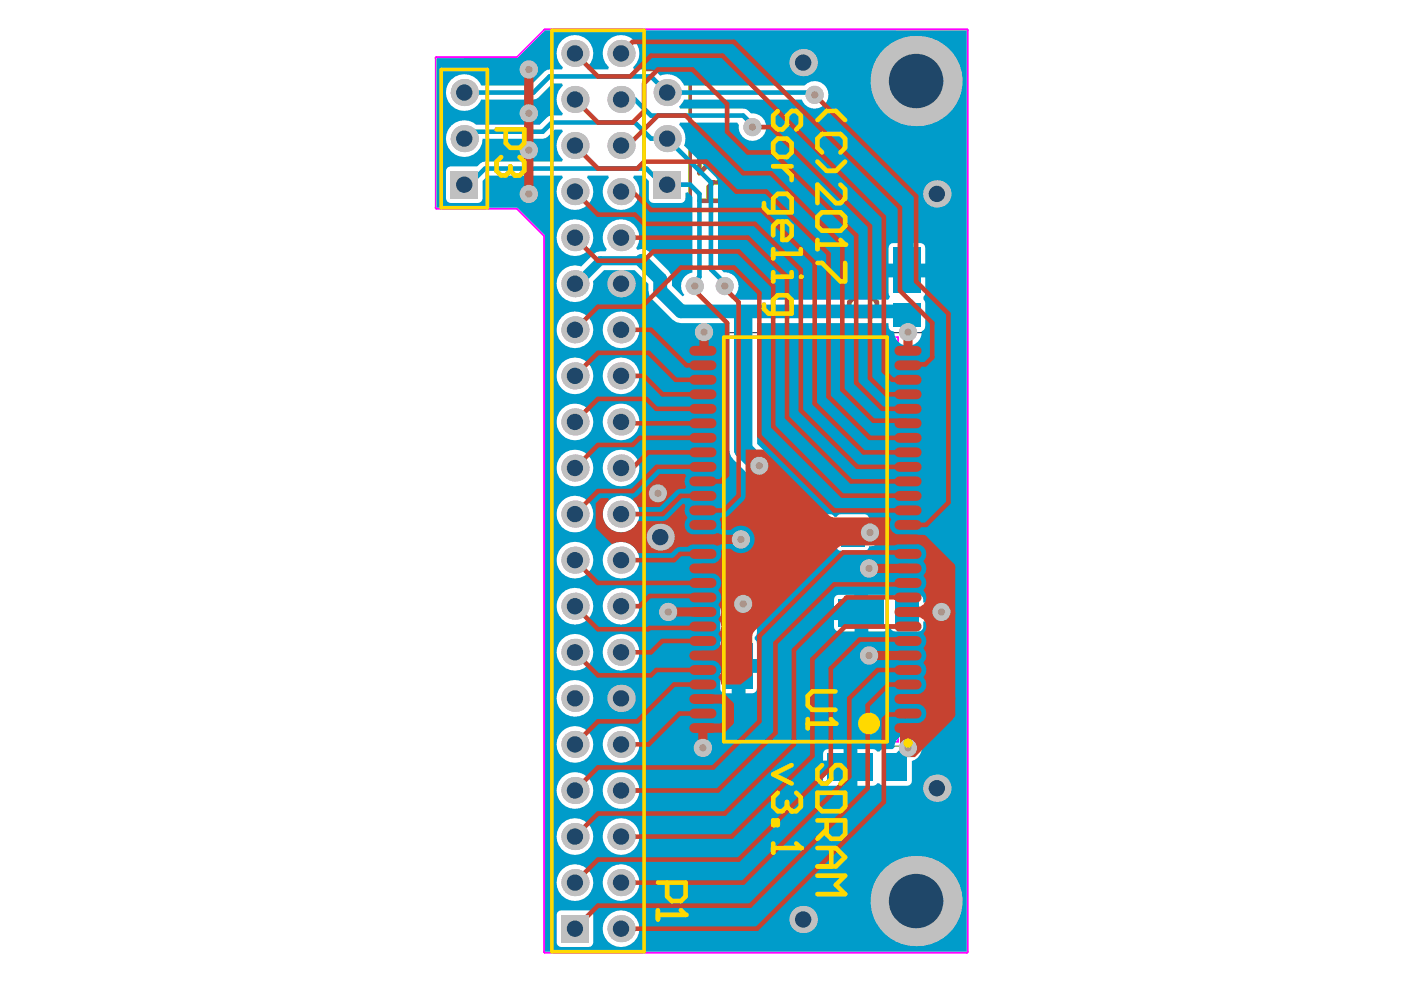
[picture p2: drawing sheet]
<svg xmlns="http://www.w3.org/2000/svg" width="297mm" height="210mm" viewBox="0 0 297 210" stroke-linecap="round" stroke-linejoin="round" font-family="sans-serif">
<path d="M168.5 114.1h3.8M170.4 112.2v3.9" fill="none" stroke="#008000" stroke-width=".38"/>
<path d="M144.9 70.4h51v87.5h-51z" fill="none" stroke="#008000" stroke-width=".21"/>
<g fill="none" stroke="#f0f" stroke-width=".38">
<path d="M92.2 12.1h17.2l5.9-5.9 89.4 .1v195.2h-89.5l-.1-151.6-5.7-5.8h-17.2zM115.2 6.3h.1M150.8 71.3h39.2v85.6h-39.2z"/>
<circle cx="186.5" cy="153.5" r="1.92"/>
</g>
<g fill="#a6968d">
<circle cx="159.2" cy="26.9" r=".77"/>
<circle cx="172.4" cy="20.1" r=".77"/>
<circle cx="183.9" cy="120.3" r=".77"/>
<circle cx="199.2" cy="129.5" r=".77"/>
<circle cx="192.1" cy="158.2" r=".77"/>
<circle cx="184.1" cy="112.7" r=".77"/>
<circle cx="156.8" cy="114.1" r=".77"/>
<circle cx="192.1" cy="70.3" r=".77"/>
<circle cx="148.9" cy="70.3" r=".77"/>
<circle cx="139.2" cy="104.4" r=".77"/>
<circle cx="183.9" cy="138.7" r=".77"/>
<circle cx="153.3" cy="60.5" r=".77"/>
<circle cx="160.7" cy="98.5" r=".77"/>
<circle cx="148.7" cy="158.2" r=".77"/>
<circle cx="141.4" cy="129.5" r=".77"/>
<circle cx="157.2" cy="127.8" r=".77"/>
<circle cx="147" cy="60.5" r=".77"/>
<circle cx="111.9" cy="41" r=".77"/>
<circle cx="111.9" cy="31.8" r=".77"/>
<circle cx="111.9" cy="24" r=".77"/>
<circle cx="111.9" cy="14.7" r=".77"/>
</g>
<path d="M136.3 14.7h9.7v29.3h-9.7zM189.3 49.8h5M163.9 110.2v5M174.8 127.2v5M153.7 148.3h5M172.1 159.8v5" fill="none" stroke="#808000" stroke-width=".76"/>
<path d="M171.9 96.6v3.9l3.9-3.9h.9l1 1v1.9l-1 1M172.8 102.4l-.9 1v2l.9 .9h3.9l1-.9v-2l-1-1M163.6 136.6l-1 .9v2l1 1h3.9l1-1v-2l-1-.9M165.5 130.7v3.9l3-2.9h-5.9M188 135.6v1.9M188 136.6h5.8M188.9 139.5l-.9 1v1.9l.9 1h3.9l1-1v-1.9l-1-1" fill="none" stroke="#808000" stroke-width=".97"/>
<circle cx="193.8" cy="136.6" r=".49" fill="#808000"/>
<path d="M193.8 136.6l-1 .9M182.1 173.6l-1 1v1.9l1 1h3.9l1-1v-1.9l-1-1M185 167.8h1l1 .9v2l-1 1" fill="none" stroke="#808000" stroke-width=".97"/>
<circle cx="185" cy="167.8" r=".49" fill="#808000"/>
<path d="M148 32.7v3.9l3.9-3.9h.9l1 1v2l-1 .9M148 42.5h5.8v-2.9l-1-1h-1.9l-1 1v2.9M185.5 57.1v3.9h-2.9l1-1.9v-1l-1-1h-2l-.9 1v1.9l.9 1M180.6 63l-.9 .9v2l.9 1h3.9l1-1v-2l-1-.9M184.1 168.7v1M184.1 168.7l-1-.9h-1l-1 .9v2l1 1M185 167.8l-.9 .9" fill="none" stroke="#808000" stroke-width=".97"/>
<path d="M92.4 12.3h17.1l5.8-5.9 89.2 .1v194.9l-89.2-.1v-151.4l-5.9-5.9-17-.1zM95.5 16.8a3.9 3.9 0 0 0 .5 6 3.9 3.9 0 0 0 5.8-1.7h11.1l.5-.1 .5-.4 3-2.9h2l.2 .5a3.8 3.8 0 0 0 0 5.7l-.2 .5-2.7 .1-2 1.9h-13.5a3.9 3.9 0 0 0-5.9 1.2 3.9 3.9 0 0 0 2.5 5.5 3.9 3.9 0 0 0 4.8-3.7h12.7l.6-.2 .5-.3 1.5-1.5h1.5l.2 .5a3.8 3.8 0 0 0 0 5.8l-.2 .5h-16.3l-.6 .1-1 .9h-5.7a.99 .99 0 0 0-.9 1v5.8l.2 .7 .7 .3h5.8a.99 .99 0 0 0 1-1v-3.7l1.1-1.1h15.7l.2 .4a3.9 3.9 0 0 0-.3 5.6 3.9 3.9 0 0 0 5.6 0 3.9 3.9 0 0 0-.2-5.6l.2-.4h4.3l.1 .4-.2 .2a3.9 3.9 0 0 0 .1 5.5 3.9 3.9 0 0 0 5.5-.1 3.9 3.9 0 0 0-.3-5.6l.2-.4h2l1.2 1.1v3.7a.99 .99 0 0 0 1 1l6.1-.1 .5-.6 .1-1.5 .5-.1 1 .9v16.1h-.3a2.89 2.89 0 0 0-1.4 4.7l-.4 .3-2.2-2.2v-1.4l-.2-1-.6-.8-3.9-3.9-.8-.5-.9-.2-.9 .2-.3-.4 .2-.3a3.9 3.9 0 0 0-3.7-5.8 3.9 3.9 0 0 0-2.7 6.3l-.3 .5-1.9 .1-.6 .5-2.7 2.6-.3-.1a3.9 3.9 0 0 0-4.8 3.2 3.9 3.9 0 0 0 3.8 4.4 3.9 3.9 0 0 0 3.9-4.4l2.3-2.3h6.5l2.9 2.9v1.4l.2 1 .5 .8 4.4 4.3 .8 .6 1 .2h10.2l.1 27.5 .8 1.3 4 3.9a2.95 2.95 0 0 0 3.8-.8 2.95 2.95 0 0 0-.3-3.8l-2.5-2.6v-25.5h27.8v.7a1 1 0 0 0 1 1l.3 .9a2.91 2.91 0 0 0 3.3 2.2 2.91 2.91 0 0 0 2.4-3.2 .95 .95 0 0 0 .7-.9v-5l-.3-.7v-.6l.3-.8v-3.3h-7.7v3.3l.3 .7-.4 .7h-32.8l-.1-.5a2.89 2.89 0 0 0 1.1-3.3 2.89 2.89 0 0 0-2.9-2l-1.3-1.2v-17.8l-.1-.6-.3-.5-6.8-6.7 .2-.5a3.8 3.8 0 0 0-1.2-3.9l.2-.5h12.1l.3 .5v.5a2.91 2.91 0 0 0 3 2.9 2.91 2.91 0 0 0 2.8-3.1 2.91 2.91 0 0 0-3.2-2.7l-1.1-.9-.6-.1h-13.3l-.2-.5 .8-1 .2-.4h24.9l.2 .4a2.92 2.92 0 0 0 4.3 1 2.92 2.92 0 0 0 .5-4.3 2.92 2.92 0 0 0-4.4-.1h-25.5l-.2-.5a3.8 3.8 0 0 0-4.8-1.6l-1.4-1.2-4.2-.1-.2-.5 .2-.2a3.9 3.9 0 0 0 0-5.5 3.9 3.9 0 0 0-5.5 .2 3.9 3.9 0 0 0 .2 5.5l-.1 .5h-4.3l-.2-.5 .2-.2a3.9 3.9 0 0 0-.1-5.5 3.9 3.9 0 0 0-5.5 .2 3.9 3.9 0 0 0 .3 5.5l-.2 .5-3.2 .1-3.5 3.3h-10.4a3.9 3.9 0 0 0-6.3-1.3zM117.7 50.3a3.9 3.9 0 0 0 7.8 0 3.9 3.9 0 0 0-7.8 0zM193.3 51.4v4.4h2.4v-3.4a.99 .99 0 0 0-1-1zM188.3 51.7l-.3 .7v3.4h2.4v-4.4h-1.4zM127.5 69.8a3.9 3.9 0 0 0 7.8 0 3.9 3.9 0 0 0-7.8 0zM117.7 69.8a3.9 3.9 0 0 0 7.8 0 3.9 3.9 0 0 0-7.8 0zM127.5 79.5a3.9 3.9 0 0 0 7.8 0 3.9 3.9 0 0 0-7.8 0zM117.7 79.5a3.9 3.9 0 0 0 7.8 0 3.9 3.9 0 0 0-7.8 0zM127.5 89.3a3.9 3.9 0 0 0 7.8 0 3.9 3.9 0 0 0-7.8 0zM117.7 89.3a3.9 3.9 0 0 0 7.8 0 3.9 3.9 0 0 0-7.8 0zM127.5 99a3.9 3.9 0 0 0 7.8 0 3.9 3.9 0 0 0-7.8 0zM117.7 99a3.9 3.9 0 0 0 7.8 0 3.9 3.9 0 0 0-7.8 0zM172.3 108.8v7.7h3.4h.3l.7-.5h.3l.5 .5h.4h5a.99 .99 0 0 0 1-.9 2.9 2.9 0 0 0 3.1-2.9 2.9 2.9 0 0 0-3.1-2.9 .99 .99 0 0 0-1-1h-5l-.4 .1-.7 .5-.3-.1-.5-.4-.3-.1zM165.3 109.1l-.2 .7v1.4h4.3v-2.4h-3.3zM127.5 108.8a3.9 3.9 0 0 0 7.8 0 3.9 3.9 0 0 0-7.8 0zM117.7 108.8a3.9 3.9 0 0 0 7.8 0 3.9 3.9 0 0 0-7.8 0zM165.1 114.1v1.5a.99 .99 0 0 0 1 .9h3.3v-2.4zM127.5 118.5a3.9 3.9 0 0 0 7.8 0 3.9 3.9 0 0 0-7.8 0zM117.7 118.5a3.9 3.9 0 0 0 7.8 0 3.9 3.9 0 0 0-7.8 0zM183.7 125.9v7.7h3.3l.4-.1 .5-.5h.3h.3l.5 .5 .4 .1h4.9a.99 .99 0 0 0 1-1v-1.1h1.8a2.91 2.91 0 0 0 4.1 .1 2.91 2.91 0 0 0 0-4.2 2.91 2.91 0 0 0-4.1 .1h-1.8a1.22 1.22 0 0 0-1-1.6h-4.9h-.4l-.5 .5-.3 .1-.3-.1-.5-.5h-.4zM176.7 126.2l-.2 .7v1.4h4.3v-2.4h-3.4zM127.5 128.3a3.9 3.9 0 0 0 7.8 0 3.9 3.9 0 0 0-7.8 0zM117.7 128.3a3.9 3.9 0 0 0 7.8 0 3.9 3.9 0 0 0-7.8 0zM176.5 131.2v1.4a.99 .99 0 0 0 .9 1h3.4v-2.4zM155.2 125.7l-.5 .6-.5 1.7a1.37 1.37 0 0 0-1.7 .6l-.1 5.3 .1 .4 .3 .5 .1 .5-.4 .4-.1 .4v3.4h7.7v-3.4v-.4l-.4-.4v-.5l.4-.5v-.4v-5.3a2.93 2.93 0 0 0-1.4-3.3 2.93 2.93 0 0 0-3.5 .4zM127.5 138a3.9 3.9 0 0 0 7.8 0 3.9 3.9 0 0 0-7.8 0zM117.7 138a3.9 3.9 0 0 0 7.8 0 3.9 3.9 0 0 0-7.8 0zM157.7 142.4v4.3h1.4a.99 .99 0 0 0 1-1v-3.3zM152.4 142.4v3.3a.99 .99 0 0 0 1 1h1.4v-4.3zM117.7 147.8a3.9 3.9 0 0 0 7.8 0 3.9 3.9 0 0 0-7.8 0zM181.4 158.5v7.8h3.3l.4-.1 .5-.4h.5l.5 .4 .3 .1h5a.99 .99 0 0 0 1-1v-4.3a2.92 2.92 0 0 0 2.1-3.3 2.92 2.92 0 0 0-3.2-2.4 2.92 2.92 0 0 0-2.6 2.9l-.4 .3-2.2 .1-.6 .4h-.4l-.5-.4-.4-.1zM174.4 158.8l-.3 .7v1.4h4.4v-2.4h-3.4zM127.5 157.5a3.9 3.9 0 0 0 7.8 0 3.9 3.9 0 0 0-7.8 0zM117.7 157.5a3.9 3.9 0 0 0 7.8 0 3.9 3.9 0 0 0-7.8 0zM174.1 163.9v1.4a.99 .99 0 0 0 1 1h3.4v-2.4zM127.5 167.3a3.9 3.9 0 0 0 7.8 0 3.9 3.9 0 0 0-7.8 0zM117.7 167.3a3.9 3.9 0 0 0 7.8 0 3.9 3.9 0 0 0-7.8 0zM127.5 177a3.9 3.9 0 0 0 7.8 0 3.9 3.9 0 0 0-7.8 0zM117.7 177a3.9 3.9 0 0 0 7.8 0 3.9 3.9 0 0 0-7.8 0zM127.5 186.8a3.9 3.9 0 0 0 7.8 0 3.9 3.9 0 0 0-7.8 0zM117.7 186.8a3.9 3.9 0 0 0 7.8 0 3.9 3.9 0 0 0-7.8 0zM193.3 197h.5v-.5zM118.1 192.9l-.3 .7v5.8a.99 .99 0 0 0 1 1h5.7a.99 .99 0 0 0 1-1v-5.8a.99 .99 0 0 0-1-1h-5.7zM127.5 196.5a3.9 3.9 0 0 0 7.8 0 3.9 3.9 0 0 0-7.8 0z" fill="#009cca"/>
<path d="M98.2 19.6h14.7l3.4-3.4h21.4l3.4 3.4h30.8l.5 .5M98.2 39.1h1l3.4-3.4h34.2l3.4 3.4h5.8l2 1.9v17.6l-2 1.9M98.2 29.3l1.5-1.4h15.1l2-2h17.5l3.4 3.4h3.4l9.3 9.3v18.4l3.4 3.4M131.4 21h2.9l3.4 3.5h19.5l2 1.9v.5M140.2 38.1l.9 1" fill="none" stroke="#009cca" stroke-width=".97"/>
<path d="M111.9 14.7h-2.5l-.4 .5M108 40.5l.5 .5M135.8 55.2h-8.8l-4.9 4.8h-.5M184.1 112.2l-.5 .5h-3.2M199.7 129.5h-7.6l-.3 .2M192.1 158.2l-2.7 2.7v1.5" fill="none" stroke="#009cca" stroke-width="1.9"/>
<path d="M135.8 55.2l3.9 3.9v2.4l4.4 4.4h45.3" fill="none" stroke="#009cca" stroke-width="2.9"/>
<path d="M157.2 66.9v28.2l3.5 3.4" fill="none" stroke="#009cca" stroke-width="3.9"/>
<circle cx="159.2" cy="26.9" r="1.92" fill="#c0c0c0"/>
<circle cx="159.2" cy="26.9" r=".77" fill="#a6968d"/>
<circle cx="172.4" cy="20.1" r="1.92" fill="#c0c0c0"/>
<circle cx="172.4" cy="20.1" r=".77" fill="#a6968d"/>
<circle cx="183.9" cy="120.3" r="1.92" fill="#c0c0c0"/>
<circle cx="183.9" cy="120.3" r=".77" fill="#a6968d"/>
<circle cx="199.2" cy="129.5" r="1.92" fill="#c0c0c0"/>
<circle cx="199.2" cy="129.5" r=".77" fill="#a6968d"/>
<circle cx="192.1" cy="158.2" r="1.92" fill="#c0c0c0"/>
<circle cx="192.1" cy="158.2" r=".77" fill="#a6968d"/>
<circle cx="184.1" cy="112.7" r="1.92" fill="#c0c0c0"/>
<circle cx="184.1" cy="112.7" r=".77" fill="#a6968d"/>
<circle cx="156.8" cy="114.1" r="1.92" fill="#c0c0c0"/>
<circle cx="156.8" cy="114.1" r=".77" fill="#a6968d"/>
<circle cx="192.1" cy="70.3" r="1.92" fill="#c0c0c0"/>
<circle cx="192.1" cy="70.3" r=".77" fill="#a6968d"/>
<circle cx="148.9" cy="70.3" r="1.92" fill="#c0c0c0"/>
<circle cx="148.9" cy="70.3" r=".77" fill="#a6968d"/>
<circle cx="139.2" cy="104.4" r="1.92" fill="#c0c0c0"/>
<circle cx="139.2" cy="104.4" r=".77" fill="#a6968d"/>
<circle cx="183.9" cy="138.7" r="1.92" fill="#c0c0c0"/>
<circle cx="183.9" cy="138.7" r=".77" fill="#a6968d"/>
<circle cx="153.3" cy="60.5" r="1.92" fill="#c0c0c0"/>
<circle cx="153.3" cy="60.5" r=".77" fill="#a6968d"/>
<circle cx="160.7" cy="98.5" r="1.92" fill="#c0c0c0"/>
<circle cx="160.7" cy="98.5" r=".77" fill="#a6968d"/>
<circle cx="148.7" cy="158.2" r="1.92" fill="#c0c0c0"/>
<circle cx="148.7" cy="158.2" r=".77" fill="#a6968d"/>
<circle cx="141.4" cy="129.5" r="1.92" fill="#c0c0c0"/>
<circle cx="141.4" cy="129.5" r=".77" fill="#a6968d"/>
<circle cx="157.2" cy="127.8" r="1.92" fill="#c0c0c0"/>
<circle cx="157.2" cy="127.8" r=".77" fill="#a6968d"/>
<circle cx="147" cy="60.5" r="1.92" fill="#c0c0c0"/>
<circle cx="147" cy="60.5" r=".77" fill="#a6968d"/>
<circle cx="111.9" cy="41" r="1.92" fill="#c0c0c0"/>
<circle cx="111.9" cy="41" r=".77" fill="#a6968d"/>
<circle cx="111.9" cy="31.8" r="1.92" fill="#c0c0c0"/>
<circle cx="111.9" cy="31.8" r=".77" fill="#a6968d"/>
<circle cx="111.9" cy="24" r="1.92" fill="#c0c0c0"/>
<circle cx="111.9" cy="24" r=".77" fill="#a6968d"/>
<circle cx="111.9" cy="14.7" r="1.92" fill="#c0c0c0"/>
<circle cx="111.9" cy="14.7" r=".77" fill="#a6968d"/>
<circle cx="139.7" cy="113.7" r="2.87" fill="#c0c0c0"/>
<circle cx="139.7" cy="113.7" r="1.73" fill="#1f4769"/>
<circle cx="98.2" cy="29.3" r="2.87" fill="#c0c0c0"/>
<circle cx="98.2" cy="29.3" r="1.73" fill="#1f4769"/>
<circle cx="141.1" cy="29.3" r="2.87" fill="#c0c0c0"/>
<circle cx="141.1" cy="29.3" r="1.73" fill="#1f4769"/>
<path d="M95.3 36.2h5.8v5.8h-5.8z" fill-rule="evenodd" fill="#c0c0c0"/>
<circle cx="98.2" cy="39.1" r="1.73" fill="#1f4769"/>
<circle cx="131.4" cy="186.8" r="2.87" fill="#c0c0c0"/>
<circle cx="131.4" cy="186.8" r="1.73" fill="#1f4769"/>
<circle cx="121.6" cy="186.8" r="2.87" fill="#c0c0c0"/>
<circle cx="121.6" cy="186.8" r="1.73" fill="#1f4769"/>
<circle cx="131.4" cy="196.5" r="2.87" fill="#c0c0c0"/>
<circle cx="131.4" cy="196.5" r="1.73" fill="#1f4769"/>
<path d="M118.8 193.6h5.7v5.8h-5.7z" fill-rule="evenodd" fill="#c0c0c0"/>
<circle cx="121.6" cy="196.5" r="1.73" fill="#1f4769"/>
<circle cx="131.4" cy="157.5" r="2.87" fill="#c0c0c0"/>
<circle cx="131.4" cy="157.5" r="1.73" fill="#1f4769"/>
<circle cx="121.6" cy="157.5" r="2.87" fill="#c0c0c0"/>
<circle cx="121.6" cy="157.5" r="1.73" fill="#1f4769"/>
<circle cx="131.4" cy="167.3" r="2.87" fill="#c0c0c0"/>
<circle cx="131.4" cy="167.3" r="1.73" fill="#1f4769"/>
<circle cx="121.6" cy="167.3" r="2.87" fill="#c0c0c0"/>
<circle cx="121.6" cy="167.3" r="1.73" fill="#1f4769"/>
<circle cx="131.4" cy="128.3" r="2.87" fill="#c0c0c0"/>
<circle cx="131.4" cy="128.3" r="1.73" fill="#1f4769"/>
<circle cx="121.6" cy="128.3" r="2.87" fill="#c0c0c0"/>
<circle cx="121.6" cy="128.3" r="1.73" fill="#1f4769"/>
<circle cx="131.4" cy="138" r="2.87" fill="#c0c0c0"/>
<circle cx="131.4" cy="138" r="1.73" fill="#1f4769"/>
<circle cx="121.6" cy="138" r="2.87" fill="#c0c0c0"/>
<circle cx="121.6" cy="138" r="1.73" fill="#1f4769"/>
<circle cx="131.4" cy="89.3" r="2.87" fill="#c0c0c0"/>
<circle cx="131.4" cy="89.3" r="1.73" fill="#1f4769"/>
<circle cx="121.6" cy="89.3" r="2.87" fill="#c0c0c0"/>
<circle cx="121.6" cy="89.3" r="1.73" fill="#1f4769"/>
<circle cx="131.4" cy="99" r="2.87" fill="#c0c0c0"/>
<circle cx="131.4" cy="99" r="1.73" fill="#1f4769"/>
<circle cx="121.6" cy="99" r="2.87" fill="#c0c0c0"/>
<circle cx="121.6" cy="99" r="1.73" fill="#1f4769"/>
<circle cx="131.4" cy="108.8" r="2.87" fill="#c0c0c0"/>
<circle cx="131.4" cy="108.8" r="1.73" fill="#1f4769"/>
<circle cx="121.6" cy="108.8" r="2.87" fill="#c0c0c0"/>
<circle cx="121.6" cy="108.8" r="1.73" fill="#1f4769"/>
<circle cx="131.4" cy="60" r="2.87" fill="#c0c0c0"/>
<circle cx="131.4" cy="60" r="1.73" fill="#1f4769"/>
<circle cx="121.6" cy="60" r="2.87" fill="#c0c0c0"/>
<circle cx="121.6" cy="60" r="1.73" fill="#1f4769"/>
<circle cx="131.4" cy="69.8" r="2.87" fill="#c0c0c0"/>
<circle cx="131.4" cy="69.8" r="1.73" fill="#1f4769"/>
<circle cx="121.6" cy="69.8" r="2.87" fill="#c0c0c0"/>
<circle cx="121.6" cy="69.8" r="1.73" fill="#1f4769"/>
<circle cx="131.4" cy="79.5" r="2.87" fill="#c0c0c0"/>
<circle cx="131.4" cy="79.5" r="1.73" fill="#1f4769"/>
<circle cx="121.6" cy="79.5" r="2.87" fill="#c0c0c0"/>
<circle cx="121.6" cy="79.5" r="1.73" fill="#1f4769"/>
<circle cx="131.4" cy="30.8" r="2.87" fill="#c0c0c0"/>
<circle cx="131.4" cy="30.8" r="1.73" fill="#1f4769"/>
<circle cx="121.6" cy="30.8" r="2.87" fill="#c0c0c0"/>
<circle cx="121.6" cy="30.8" r="1.73" fill="#1f4769"/>
<circle cx="131.4" cy="40.5" r="2.87" fill="#c0c0c0"/>
<circle cx="131.4" cy="40.5" r="1.73" fill="#1f4769"/>
<circle cx="121.6" cy="40.5" r="2.87" fill="#c0c0c0"/>
<circle cx="121.6" cy="40.5" r="1.73" fill="#1f4769"/>
<path d="M138.3 36.2h5.7v5.8h-5.7z" fill-rule="evenodd" fill="#c0c0c0"/>
<circle cx="141.1" cy="39.1" r="1.73" fill="#1f4769"/>
<circle cx="131.4" cy="11.3" r="2.87" fill="#c0c0c0"/>
<circle cx="131.4" cy="11.3" r="1.73" fill="#1f4769"/>
<circle cx="121.6" cy="11.3" r="2.87" fill="#c0c0c0"/>
<circle cx="121.6" cy="11.3" r="1.73" fill="#1f4769"/>
<circle cx="169.9" cy="194.6" r="2.87" fill="#c0c0c0"/>
<circle cx="169.9" cy="194.6" r="1.73" fill="#1f4769"/>
<circle cx="169.9" cy="13.2" r="2.87" fill="#c0c0c0"/>
<circle cx="169.9" cy="13.2" r="1.73" fill="#1f4769"/>
<circle cx="193.8" cy="190.7" r="9.6" fill="#c0c0c0"/>
<circle cx="193.8" cy="190.7" r="5.8" fill="#1f4769"/>
<circle cx="198.2" cy="166.8" r="2.87" fill="#c0c0c0"/>
<circle cx="198.2" cy="166.8" r="1.73" fill="#1f4769"/>
<circle cx="198.2" cy="41" r="2.87" fill="#c0c0c0"/>
<circle cx="198.2" cy="41" r="1.73" fill="#1f4769"/>
<circle cx="98.2" cy="19.6" r="2.87" fill="#c0c0c0"/>
<circle cx="98.2" cy="19.6" r="1.73" fill="#1f4769"/>
<circle cx="131.4" cy="118.5" r="2.87" fill="#c0c0c0"/>
<circle cx="131.4" cy="118.5" r="1.73" fill="#1f4769"/>
<circle cx="121.6" cy="118.5" r="2.87" fill="#c0c0c0"/>
<circle cx="121.6" cy="118.5" r="1.73" fill="#1f4769"/>
<circle cx="131.4" cy="147.8" r="2.87" fill="#c0c0c0"/>
<circle cx="131.4" cy="147.8" r="1.73" fill="#1f4769"/>
<circle cx="121.6" cy="147.8" r="2.87" fill="#c0c0c0"/>
<circle cx="121.6" cy="147.8" r="1.73" fill="#1f4769"/>
<circle cx="131.4" cy="177" r="2.87" fill="#c0c0c0"/>
<circle cx="131.4" cy="177" r="1.73" fill="#1f4769"/>
<circle cx="121.6" cy="177" r="2.87" fill="#c0c0c0"/>
<circle cx="121.6" cy="177" r="1.73" fill="#1f4769"/>
<circle cx="131.4" cy="21" r="2.87" fill="#c0c0c0"/>
<circle cx="131.4" cy="21" r="1.73" fill="#1f4769"/>
<circle cx="121.6" cy="21" r="2.87" fill="#c0c0c0"/>
<circle cx="121.6" cy="21" r="1.73" fill="#1f4769"/>
<circle cx="131.4" cy="50.3" r="2.87" fill="#c0c0c0"/>
<circle cx="131.4" cy="50.3" r="1.73" fill="#1f4769"/>
<circle cx="121.6" cy="50.3" r="2.87" fill="#c0c0c0"/>
<circle cx="121.6" cy="50.3" r="1.73" fill="#1f4769"/>
<circle cx="141.1" cy="19.6" r="2.87" fill="#c0c0c0"/>
<circle cx="141.1" cy="19.6" r="1.73" fill="#1f4769"/>
<circle cx="193.8" cy="17.1" r="9.6" fill="#c0c0c0"/>
<circle cx="193.8" cy="17.1" r="5.8" fill="#1f4769"/>
<g fill="#009cca">
<path d="M153.4 129h5.7v4.9h-5.7z" fill-rule="evenodd"/>
<path d="M153.4 136.1h5.7v9.6h-5.7z" fill-rule="evenodd"/>
<path d="M186.9 159.5h5v5.8h-5z" fill-rule="evenodd"/>
<path d="M189.4 126.9h4.9v5.7h-4.9z" fill-rule="evenodd"/>
<path d="M189 64.1h5.7v5h-5.7z" fill-rule="evenodd"/>
<path d="M166.1 109.8h9.6v5.8h-9.6z" fill-rule="evenodd"/>
<path d="M189 52.4h5.7v9.6h-5.7z" fill-rule="evenodd"/>
<path d="M175.1 159.5h9.6v5.8h-9.6z" fill-rule="evenodd"/>
<path d="M177.4 126.9h9.6v5.7h-9.6z" fill-rule="evenodd"/>
<path d="M177.9 109.8h5v5.8h-5z" fill-rule="evenodd"/>
</g>
<g fill="#c64230">
<path d="M134.1 105.3l.8-.3 4.7-4.7h5.3l.3 .5a1.85 1.85 0 0 0 0 2.2l-.3 .4-1.5 .2-.4 .3-3.4 3.4h-4.7l-.1-.5-.9-.9z"/>
<path d="M194.2 114.7l1.1-1h.5l5.8 5.8v32.7l-8 8h-1.7v-.7l-1.5-1.5v-3.9h2.4v-1a2.42 2.42 0 0 0 3.2-2.1 2.07 2.07 0 0 0-2.1-2.1h-1.1v-2a2.42 2.42 0 0 0 3.2-2.1l-.2-.8-.4-.6a2.43 2.43 0 0 0 0-3.2 2.24 2.24 0 0 0 0-3.1 2.24 2.24 0 0 0 0-3.1 2.07 2.07 0 0 0 .4-2.2 2.07 2.07 0 0 0-1.9-1.3h-1.1v-2a2.42 2.42 0 0 0 3.2-2.1l-.2-.8-.4-.6a2.43 2.43 0 0 0 0-3.3 2.24 2.24 0 0 0 0-3 2.03 2.03 0 0 0-1-3.5z"/>
<path d="M126 106.5l1.1-1.1h1.6l.1 .5a3.9 3.9 0 0 0 .3 6 3.9 3.9 0 0 0 5.8-1.6l5.8-.1 3.8-3.6h.3l.2 .5a2.22 2.22 0 0 0 .4 2.5 2.07 2.07 0 0 0-.4 2.3 2.07 2.07 0 0 0 1.9 1.2h3.6l1.1-.3 .5 .1 .5 .2h1.2v2l-1.2 .1-.5 .2-.5 .1-1.1-.4h-3.6l-.8 .2-.6 .4a3 3 0 0 0-3.5 1.3h-7.1a3.8 3.8 0 0 0-5.4-1.9l-3.5-3.4z"/>
<path d="M157.8 95.1h3.7l13.9 14 .5 .3 .6 .1h11.8l.3 .5a2.03 2.03 0 0 0 1.7 3.1h1.7v2h-1.7l-1 .3h-10.9l-.6 .1-.5 .3-17.7 17.8-.3 .4-.1 .6v8.3l-2.5 1.9h-4.1l-.2-.8-.4-.6a2.17 2.17 0 0 0 .5-2.3 2.17 2.17 0 0 0-2-1.4h-2v-2h2a2.15 2.15 0 0 0 2-1.4 2.15 2.15 0 0 0-.5-2.3 2.24 2.24 0 0 0 0-3 2.24 2.24 0 0 0 0-3.1 2.24 2.24 0 0 0 0-3.1 2.07 2.07 0 0 0 .4-2.2 2.07 2.07 0 0 0-1.9-1.3h-2v-2h2a2.04 2.04 0 0 0 2-2.7l.3-.5h1.8a2.91 2.91 0 0 0 4.2 .1 2.91 2.91 0 0 0 0-4.1 2.91 2.91 0 0 0-4.2 .1h-1.8l-.3-.5 .1-.6-.4-1.1 .3-.5 1.2-.1 .5-.3 3.4-3.7 .2-.5z"/>
</g>
<path d="M126.5 74.7l-4.9 4.8M121.6 128.3l4.9 4.8M126.5 152.6l-4.9 4.9M126.5 191.6l-4.9 4.9" fill="none" stroke="#c64230" stroke-width=".97"/>
<circle cx="121.6" cy="69.8" r=".49" fill="#c64230"/>
<g fill="none" stroke="#c64230" stroke-width=".97">
<path d="M121.6 11.3l4.9 4.9h6.8l4.4-4.4h15.1l34.2 34.1v32.7l1.8 1.8h3.3M131.4 11.3l2.4-2.4h21.5l35.1 35.1v17.5l6.8 6.8v7.3l-1.4 1.5h-2.5M121.6 30.8l4.9 4.9h8.3l1.5-1.5h13.1l6.4 6.3h6.3l13.2 13.2v30.2l8.7 8.7h8.1M121.6 21l4.9 4.9h7.3l2.5-2.4v-5.9l2.9-2.9h7.3l7.3 7.3v5.9l4.4 4.4h5.4l17.5 17.5v31.2l5.6 5.5h5.4M131.4 30.8h1.5l6.3-6.3h5.8l12.2 12.1h5.9l15.1 15.2v30.7l6.6 6.5h6.8l.5 .6M159.2 26.9h3.9l21 21v32.1l3.4 3.4h4.6M172.4 20.1l21.4 21.4v18.1l6.8 6.8v39.9l-4.7 4.8h-3.8M121.6 50.3l4.9 4.9h9.8l1.9-2h18.1l7.3 7.3v29.8l14.6 14.6h13.9M121.6 40.5l4.9 4.9h7.8l2 2h23.4l9.7 9.7v29.7l12 12h10.7M131.4 40.5h2.4l3.9 3.9h23.4l11.3 11.3v29.7l10.3 10.3h9.4M131.4 50.3h26.8l8.3 8.3v29.7l13.6 13.6h12M121.6 69.8l4.9-4.9h9.3l8.3-8.3h11.2l5.4 5.4v30.2l15.8 15.8h15.6"/>
<path d="M126.5 74.7h10.7l5.8 5.7h5.7M131.4 69.8h6.3l7.5 7.5h3.5M131.4 79.5h4.9l3.9 3.9h8.5M146 60.5l7.8 7.8v32.2l-1.3 1.4h-3.8M153.6 61.3l2.7 2.6v41l-3.2 3.1h-4.4M131.4 89.3l.3 .3h17M148.7 95.7h-11.6l-3.3 3.3h-2.4M148.7 92.6h-13.4l-1.5 1.6h-7.3l-4.9 4.8M148.7 86.5h-9.8l-2.1-2.1h-10.3l-4.9 4.9M148.7 98.8h-9.8l-5.1 5.1h-7.3l-4.9 4.9M121.6 118.5l4.9 4.8h22.2M148.7 117.2h-4.8l-1.3 1.3h-11.2"/>
<path d="M148.7 104.9h-4.7l-3.8 3.9h-8.8M192.1 117.2l-.3-.3h-13.4l-17.7 17.7v18l-9.8 9.8h-24.4l-4.9 4.9M121.6 138l4.9 4.9h11.2l1.2-1.1h9.8M148.7 126.4l-.3-.3h-10.9l-2.2 2.2h-3.9M148.7 135.6h-8.6l-2.4 2.4h-6.3M148.7 132.6l-.3 .3h-11l-.3 .2h-10.6M192.1 123.3l-.3 .4h-15.3l-12.4 12.4v19l-12.2 12.2h-20.5M192.1 135.6l-.3-.3h-9.9l-6.1 6.1v21l-19.5 19.5h-29.8l-4.9 4.9M192.1 126.4h-13l-11.1 11.1v20l-14.7 14.6h-26.8l-4.9 4.9M192.1 132.6h-13.3l-6.9 6.9v20.5l-17.1 17h-23.4M148.7 144.8h-6.1l-7.8 7.8h-8.3M148.7 151h-4.9l-6.6 6.5h-5.8"/>
<path d="M189.4 151.2h-1.4l-1 1v17.5l-26.8 26.8h-28.8M192.1 144.8h-4.1l-4.4 4.4v17.6l-24.9 24.8h-32.2M192.1 141.8h-6.4l-6 6v16.5l-22.5 22.5h-25.8M192.1 151l-.5 .5"/>
</g>
<g fill="none" stroke="#c64230" stroke-width="1.9">
<path d="M111.9 14.7v8.8M111.9 24.9v16.1M148.9 70.3v3.7l-.2 .2M192.1 70.3v3.9M148.7 114.1h7.6M160.7 119.7l-.5 .5M192 114.1h3.3l5.8 5.9v31.1l-2.9 3M141.9 129.5h6.8M148.8 120.2l-.1 .1M183.9 120.3h8.2M184.4 138.7h7.7M200.9 129.5l.2 .2"/>
<path d="M131.4 147.8h.1M148.6 147.8l4.4 .1 1.3 1.3v3.4l-1.4 1.5h-4.2v4.1M192.2 147.8l-.1 .1M201.1 147.8h.1"/>
</g>
<circle cx="159.2" cy="26.9" r="1.92" fill="#c0c0c0"/>
<circle cx="159.2" cy="26.9" r=".77" fill="#a6968d"/>
<circle cx="172.4" cy="20.1" r="1.92" fill="#c0c0c0"/>
<circle cx="172.4" cy="20.1" r=".77" fill="#a6968d"/>
<circle cx="183.9" cy="120.3" r="1.92" fill="#c0c0c0"/>
<circle cx="183.9" cy="120.3" r=".77" fill="#a6968d"/>
<circle cx="199.2" cy="129.5" r="1.92" fill="#c0c0c0"/>
<circle cx="199.2" cy="129.5" r=".77" fill="#a6968d"/>
<circle cx="192.1" cy="158.2" r="1.92" fill="#c0c0c0"/>
<circle cx="192.1" cy="158.2" r=".77" fill="#a6968d"/>
<circle cx="184.1" cy="112.7" r="1.92" fill="#c0c0c0"/>
<circle cx="184.1" cy="112.7" r=".77" fill="#a6968d"/>
<circle cx="156.8" cy="114.1" r="1.92" fill="#c0c0c0"/>
<circle cx="156.8" cy="114.1" r=".77" fill="#a6968d"/>
<circle cx="192.1" cy="70.3" r="1.92" fill="#c0c0c0"/>
<circle cx="192.1" cy="70.3" r=".77" fill="#a6968d"/>
<circle cx="148.9" cy="70.3" r="1.92" fill="#c0c0c0"/>
<circle cx="148.9" cy="70.3" r=".77" fill="#a6968d"/>
<circle cx="139.2" cy="104.4" r="1.92" fill="#c0c0c0"/>
<circle cx="139.2" cy="104.4" r=".77" fill="#a6968d"/>
<circle cx="183.9" cy="138.7" r="1.92" fill="#c0c0c0"/>
<circle cx="183.9" cy="138.7" r=".77" fill="#a6968d"/>
<circle cx="153.3" cy="60.5" r="1.92" fill="#c0c0c0"/>
<circle cx="153.3" cy="60.5" r=".77" fill="#a6968d"/>
<circle cx="160.7" cy="98.5" r="1.92" fill="#c0c0c0"/>
<circle cx="160.7" cy="98.5" r=".77" fill="#a6968d"/>
<circle cx="148.7" cy="158.2" r="1.92" fill="#c0c0c0"/>
<circle cx="148.7" cy="158.2" r=".77" fill="#a6968d"/>
<circle cx="141.4" cy="129.5" r="1.92" fill="#c0c0c0"/>
<circle cx="141.4" cy="129.5" r=".77" fill="#a6968d"/>
<circle cx="157.2" cy="127.8" r="1.92" fill="#c0c0c0"/>
<circle cx="157.2" cy="127.8" r=".77" fill="#a6968d"/>
<circle cx="147" cy="60.5" r="1.92" fill="#c0c0c0"/>
<circle cx="147" cy="60.5" r=".77" fill="#a6968d"/>
<circle cx="111.9" cy="41" r="1.92" fill="#c0c0c0"/>
<circle cx="111.9" cy="41" r=".77" fill="#a6968d"/>
<circle cx="111.9" cy="31.8" r="1.92" fill="#c0c0c0"/>
<circle cx="111.9" cy="31.8" r=".77" fill="#a6968d"/>
<circle cx="111.9" cy="24" r="1.92" fill="#c0c0c0"/>
<circle cx="111.9" cy="24" r=".77" fill="#a6968d"/>
<circle cx="111.9" cy="14.7" r="1.92" fill="#c0c0c0"/>
<circle cx="111.9" cy="14.7" r=".77" fill="#a6968d"/>
<circle cx="139.7" cy="113.7" r="2.87" fill="#c0c0c0"/>
<circle cx="139.7" cy="113.7" r="1.73" fill="#1f4769"/>
<circle cx="98.2" cy="29.3" r="2.87" fill="#c0c0c0"/>
<circle cx="98.2" cy="29.3" r="1.73" fill="#1f4769"/>
<circle cx="141.1" cy="29.3" r="2.87" fill="#c0c0c0"/>
<circle cx="141.1" cy="29.3" r="1.73" fill="#1f4769"/>
<path d="M95.3 36.2h5.8v5.8h-5.8z" fill-rule="evenodd" fill="#c0c0c0"/>
<circle cx="98.2" cy="39.1" r="1.73" fill="#1f4769"/>
<circle cx="131.4" cy="186.8" r="2.87" fill="#c0c0c0"/>
<circle cx="131.4" cy="186.8" r="1.73" fill="#1f4769"/>
<circle cx="121.6" cy="186.8" r="2.87" fill="#c0c0c0"/>
<circle cx="121.6" cy="186.8" r="1.73" fill="#1f4769"/>
<circle cx="131.4" cy="196.5" r="2.87" fill="#c0c0c0"/>
<circle cx="131.4" cy="196.5" r="1.73" fill="#1f4769"/>
<path d="M118.8 193.6h5.7v5.8h-5.7z" fill-rule="evenodd" fill="#c0c0c0"/>
<circle cx="121.6" cy="196.5" r="1.73" fill="#1f4769"/>
<circle cx="131.4" cy="157.5" r="2.87" fill="#c0c0c0"/>
<circle cx="131.4" cy="157.5" r="1.73" fill="#1f4769"/>
<circle cx="121.6" cy="157.5" r="2.87" fill="#c0c0c0"/>
<circle cx="121.6" cy="157.5" r="1.73" fill="#1f4769"/>
<circle cx="131.4" cy="167.3" r="2.87" fill="#c0c0c0"/>
<circle cx="131.4" cy="167.3" r="1.73" fill="#1f4769"/>
<circle cx="121.6" cy="167.3" r="2.87" fill="#c0c0c0"/>
<circle cx="121.6" cy="167.3" r="1.73" fill="#1f4769"/>
<circle cx="131.4" cy="128.3" r="2.87" fill="#c0c0c0"/>
<circle cx="131.4" cy="128.3" r="1.73" fill="#1f4769"/>
<circle cx="121.6" cy="128.3" r="2.87" fill="#c0c0c0"/>
<circle cx="121.6" cy="128.3" r="1.73" fill="#1f4769"/>
<circle cx="131.4" cy="138" r="2.87" fill="#c0c0c0"/>
<circle cx="131.4" cy="138" r="1.73" fill="#1f4769"/>
<circle cx="121.6" cy="138" r="2.87" fill="#c0c0c0"/>
<circle cx="121.6" cy="138" r="1.73" fill="#1f4769"/>
<circle cx="131.4" cy="89.3" r="2.87" fill="#c0c0c0"/>
<circle cx="131.4" cy="89.3" r="1.73" fill="#1f4769"/>
<circle cx="121.6" cy="89.3" r="2.87" fill="#c0c0c0"/>
<circle cx="121.6" cy="89.3" r="1.73" fill="#1f4769"/>
<circle cx="131.4" cy="99" r="2.87" fill="#c0c0c0"/>
<circle cx="131.4" cy="99" r="1.73" fill="#1f4769"/>
<circle cx="121.6" cy="99" r="2.87" fill="#c0c0c0"/>
<circle cx="121.6" cy="99" r="1.73" fill="#1f4769"/>
<circle cx="131.4" cy="108.8" r="2.87" fill="#c0c0c0"/>
<circle cx="131.4" cy="108.8" r="1.73" fill="#1f4769"/>
<circle cx="121.6" cy="108.8" r="2.87" fill="#c0c0c0"/>
<circle cx="121.6" cy="108.8" r="1.73" fill="#1f4769"/>
<circle cx="131.4" cy="60" r="2.87" fill="#c0c0c0"/>
<circle cx="131.4" cy="60" r="1.73" fill="#1f4769"/>
<circle cx="121.6" cy="60" r="2.87" fill="#c0c0c0"/>
<circle cx="121.6" cy="60" r="1.73" fill="#1f4769"/>
<circle cx="131.4" cy="69.8" r="2.87" fill="#c0c0c0"/>
<circle cx="131.4" cy="69.8" r="1.73" fill="#1f4769"/>
<circle cx="121.6" cy="69.8" r="2.87" fill="#c0c0c0"/>
<circle cx="121.6" cy="69.8" r="1.73" fill="#1f4769"/>
<circle cx="131.4" cy="79.5" r="2.87" fill="#c0c0c0"/>
<circle cx="131.4" cy="79.5" r="1.73" fill="#1f4769"/>
<circle cx="121.6" cy="79.5" r="2.87" fill="#c0c0c0"/>
<circle cx="121.6" cy="79.5" r="1.73" fill="#1f4769"/>
<circle cx="131.4" cy="30.8" r="2.87" fill="#c0c0c0"/>
<circle cx="131.4" cy="30.8" r="1.73" fill="#1f4769"/>
<circle cx="121.6" cy="30.8" r="2.87" fill="#c0c0c0"/>
<circle cx="121.6" cy="30.8" r="1.73" fill="#1f4769"/>
<circle cx="131.4" cy="40.5" r="2.87" fill="#c0c0c0"/>
<circle cx="131.4" cy="40.5" r="1.73" fill="#1f4769"/>
<circle cx="121.6" cy="40.5" r="2.87" fill="#c0c0c0"/>
<circle cx="121.6" cy="40.5" r="1.73" fill="#1f4769"/>
<path d="M138.3 36.2h5.7v5.8h-5.7z" fill-rule="evenodd" fill="#c0c0c0"/>
<circle cx="141.1" cy="39.1" r="1.73" fill="#1f4769"/>
<circle cx="131.4" cy="11.3" r="2.87" fill="#c0c0c0"/>
<circle cx="131.4" cy="11.3" r="1.73" fill="#1f4769"/>
<circle cx="121.6" cy="11.3" r="2.87" fill="#c0c0c0"/>
<circle cx="121.6" cy="11.3" r="1.73" fill="#1f4769"/>
<circle cx="169.9" cy="194.6" r="2.87" fill="#c0c0c0"/>
<circle cx="169.9" cy="194.6" r="1.73" fill="#1f4769"/>
<circle cx="169.9" cy="13.2" r="2.87" fill="#c0c0c0"/>
<circle cx="169.9" cy="13.2" r="1.73" fill="#1f4769"/>
<circle cx="193.8" cy="190.7" r="9.6" fill="#c0c0c0"/>
<circle cx="193.8" cy="190.7" r="5.8" fill="#1f4769"/>
<circle cx="198.2" cy="166.8" r="2.87" fill="#c0c0c0"/>
<circle cx="198.2" cy="166.8" r="1.73" fill="#1f4769"/>
<circle cx="198.2" cy="41" r="2.87" fill="#c0c0c0"/>
<circle cx="198.2" cy="41" r="1.73" fill="#1f4769"/>
<circle cx="98.2" cy="19.6" r="2.87" fill="#c0c0c0"/>
<circle cx="98.2" cy="19.6" r="1.73" fill="#1f4769"/>
<circle cx="131.4" cy="118.5" r="2.87" fill="#c0c0c0"/>
<circle cx="131.4" cy="118.5" r="1.73" fill="#1f4769"/>
<circle cx="121.6" cy="118.5" r="2.87" fill="#c0c0c0"/>
<circle cx="121.6" cy="118.5" r="1.73" fill="#1f4769"/>
<circle cx="131.4" cy="147.8" r="2.87" fill="#c0c0c0"/>
<circle cx="131.4" cy="147.8" r="1.73" fill="#1f4769"/>
<circle cx="121.6" cy="147.8" r="2.87" fill="#c0c0c0"/>
<circle cx="121.6" cy="147.8" r="1.73" fill="#1f4769"/>
<circle cx="131.4" cy="177" r="2.87" fill="#c0c0c0"/>
<circle cx="131.4" cy="177" r="1.73" fill="#1f4769"/>
<circle cx="121.6" cy="177" r="2.87" fill="#c0c0c0"/>
<circle cx="121.6" cy="177" r="1.73" fill="#1f4769"/>
<circle cx="131.4" cy="21" r="2.87" fill="#c0c0c0"/>
<circle cx="131.4" cy="21" r="1.73" fill="#1f4769"/>
<circle cx="121.6" cy="21" r="2.87" fill="#c0c0c0"/>
<circle cx="121.6" cy="21" r="1.73" fill="#1f4769"/>
<circle cx="131.4" cy="50.3" r="2.87" fill="#c0c0c0"/>
<circle cx="131.4" cy="50.3" r="1.73" fill="#1f4769"/>
<circle cx="121.6" cy="50.3" r="2.87" fill="#c0c0c0"/>
<circle cx="121.6" cy="50.3" r="1.73" fill="#1f4769"/>
<circle cx="141.1" cy="19.6" r="2.87" fill="#c0c0c0"/>
<circle cx="141.1" cy="19.6" r="1.73" fill="#1f4769"/>
<circle cx="193.8" cy="17.1" r="9.6" fill="#c0c0c0"/>
<circle cx="193.8" cy="17.1" r="5.8" fill="#1f4769"/>
<g fill="none" stroke="#c64230" stroke-width="2.1">
<path d="M146.9 77.3h3.6M146.9 74.2h3.6M190.3 77.3h3.6M190.3 74.2h3.6M146.9 98.8h3.6M146.9 92.6h3.6M146.9 89.6h3.6M146.9 86.5h3.6M146.9 83.4h3.6M146.9 95.7h3.6M146.9 80.4h3.6M190.3 98.8h3.6"/>
<path d="M190.3 92.6h3.6M190.3 89.6h3.6M190.3 86.5h3.6M190.3 83.4h3.6M190.3 95.7h3.6M190.3 80.4h3.6M146.9 117.2h3.6M146.9 114.1h3.6M146.9 108h3.6M146.9 101.9h3.6M146.9 111.1h3.6M146.9 104.9h3.6"/>
<path d="M190.3 117.2h3.6M190.3 114.1h3.6M190.3 108h3.6M190.3 101.9h3.6M190.3 111.1h3.6M190.3 104.9h3.6M146.9 138.7h3.6M146.9 132.6h3.6M146.9 129.5h3.6M146.9 123.3h3.6M146.9 135.6h3.6M146.9 126.4h3.6"/>
<path d="M146.9 120.3h3.6M190.3 138.7h3.6M190.3 132.6h3.6M190.3 129.5h3.6M190.3 123.3h3.6M190.3 135.6h3.6M190.3 126.4h3.6M190.3 120.3h3.6M146.9 154.1h3.6M146.9 147.9h3.6M146.9 144.8h3.6M146.9 151h3.6"/>
<path d="M146.9 141.8h3.6M190.3 154.1h3.6M190.3 147.9h3.6M190.3 144.8h3.6M190.3 151h3.6M190.3 141.8h3.6"/>
</g>
<path d="M93.3 14.7h9.8v29.3h-9.8zM116.8 6.4h19.5v195h-19.5zM153.1 71.3h34.6v85.6h-34.6z" fill="none" stroke="#ffd900" stroke-width=".76"/>
<path d="M105.1 27.4h5.8v2.9l-1 1h-1.9l-1-1v-2.9M109.9 33.2l1 1v2l-1 .9h-.9" fill="none" stroke="#ffd900" stroke-width=".97"/>
<circle cx="109" cy="37.1" r=".49" fill="#ffd900"/>
<path d="M106 33.2l-.9 1v2l.9 .9h1l1-.9M108 36.2l1 .9M108 35.2v1M139.2 186.8h5.8v2.9l-.9 1h-2l-1-1v-2.9M139.2 192.6v2M139.2 193.6h5.8" fill="none" stroke="#ffd900" stroke-width=".97"/>
<circle cx="145" cy="193.6" r=".49" fill="#ffd900"/>
<path d="M170.9 152.2v1.9M170.9 153.1h5.8M176.7 146.3h-4.8l-1 1v1.9l1 1h4.8M144.1 192.6l.9 1" fill="none" stroke="#ffd900" stroke-width=".97"/>
<circle cx="176.7" cy="153.1" r=".49" fill="#ffd900"/>
<path d="M175.8 152.2l.9 .9M167.5 161.9l-3.9 2 3.9 1.9M168.5 167.8l.9 .9v2l-.9 .9h-1M172.9 167.8h5.9v2.9l-1 .9h-3.9l-1-.9zM172.9 173.6h5.9v2.9l-1 1h-1.9l-1-1v-2.9M172.9 179.4h3.9l2 2-2 1.9h-3.9M173.9 161.9l-1 1v1.9l1 1h1l1-1v-1.9l.9-1h1l1 1v1.9l-1 1M174.9 175.5l-2 2M175.9 179.4v3.9M172.9 185.3h5.9l-2 1.9 2 2h-5.9" fill="none" stroke="#ffd900" stroke-width=".97"/>
<circle cx="167.5" cy="171.6" r=".49" fill="#ffd900"/>
<path d="M163.6 173.6h1v1h-1zM163.6 178.5v1.9M163.6 179.4h5.8M164.6 167.8l-1 .9v2l1 .9h.9l1-.9M166.5 170.7l1 .9M166.5 169.7v1" fill="none" stroke="#ffd900" stroke-width=".97"/>
<circle cx="169.4" cy="179.4" r=".49" fill="#ffd900"/>
<path d="M172.9 25.4l2-1.9h1.9l2 1.9M172.9 34.2l2 2h1.9l2-2M173.9 32.3l-1-1v-2l1-.9h3.9l1 .9v2l-1 1M177.8 39.1l1 .9v2l-1 1h-1l-3.9-3.9v3.9M172.9 45.9l1-1h3.9l1 1v1.9l-1 1h-3.9l-1-1zM172.9 50.8v1.9M172.9 51.7h5.9M168.5 178.5l.9 .9" fill="none" stroke="#ffd900" stroke-width=".97"/>
<circle cx="178.8" cy="51.7" r=".49" fill="#ffd900"/>
<path d="M163.6 30.3l1-1h1.9l1 1v2l-1 .9h-1.9l-1-.9zM163.6 35.2h3.9M164.6 23.5l-1 1v1.9l1 1h.9l1-1v-1.9l1-1h1l.9 1v1.9l-.9 1M165.5 35.2l2 1.9v1M161.6 43v.9l1 1h4.9v-2.9l-1-1h-1.9l-1 1v2.9M163.6 52.7v2M163.6 57.6v1.9M165.5 46.9v3.9h1l1-1v-2l-1-.9h-1.9l-1 .9v2M167.5 57.6v1h-3.9M169.4 52.7v1h-5.8M172.9 55.6h1l3.9 3.9h1v-3.9M177.8 50.8l1 .9" fill="none" stroke="#ffd900" stroke-width=".97"/>
<circle cx="169.4" cy="58.6" r=".49" fill="#ffd900"/>
<path d="M161.6 64.4v1l1 1h4.9v-3l-1-.9h-1.9l-1 .9v3" fill="none" stroke="#ffd900" stroke-width=".97"/>
<circle cx="192.1" cy="157.2" r=".48" fill="none" stroke="#ffd900" stroke-width=".96"/>
<circle cx="183.8" cy="153.1" r="1.15" fill="none" stroke="#ffd900" stroke-width="2.3"/>
</svg>
